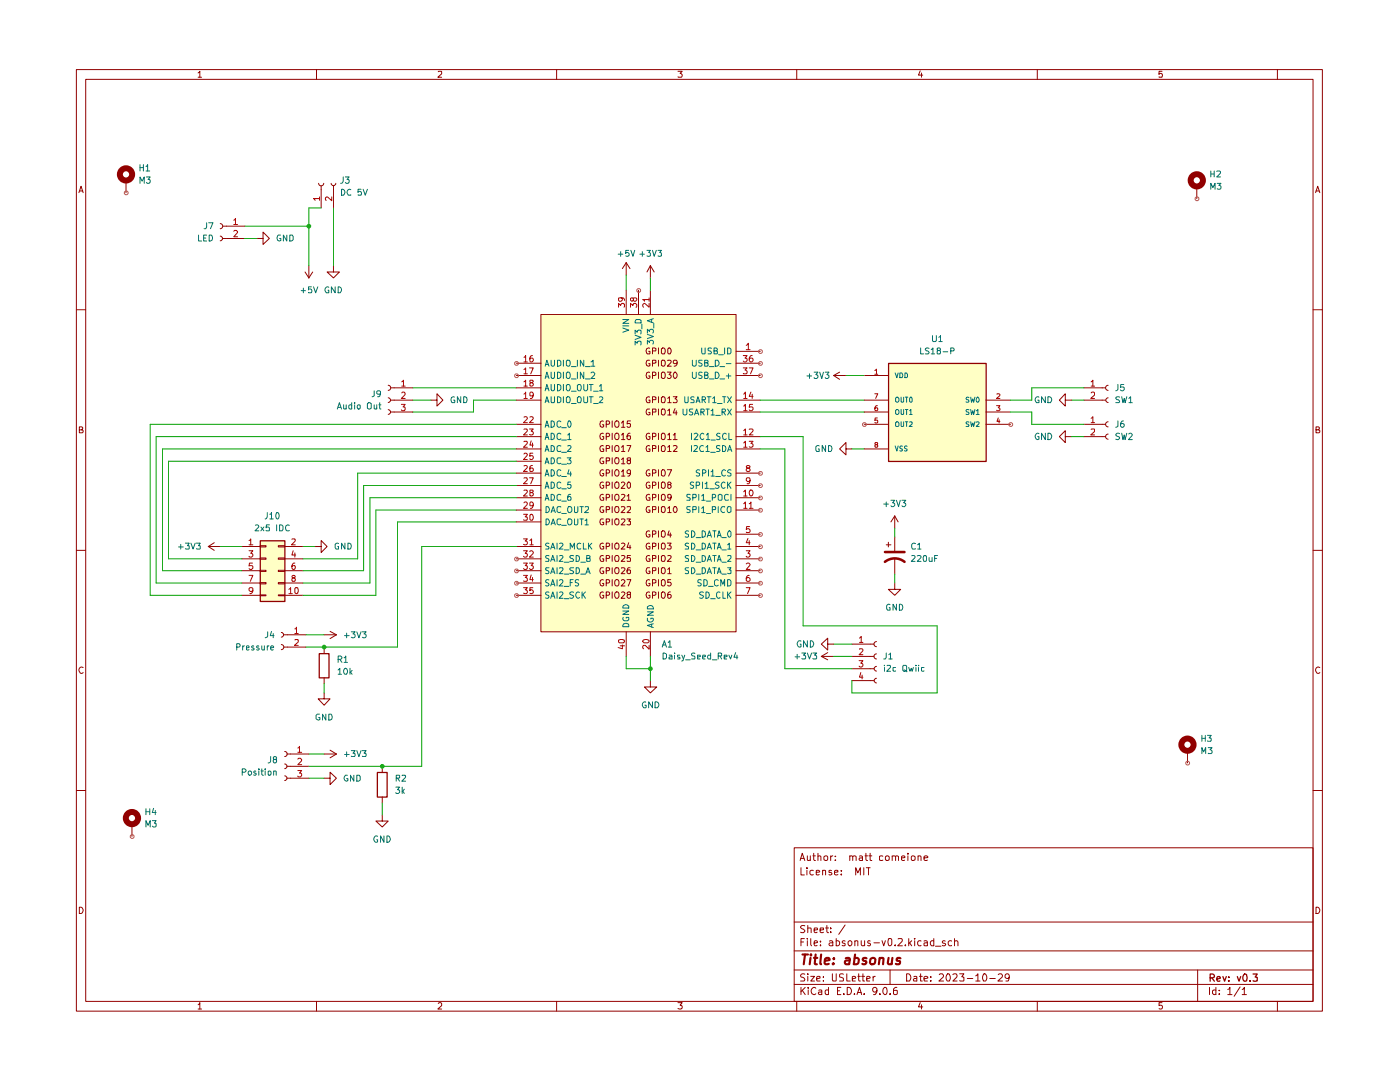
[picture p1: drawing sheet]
<svg xmlns="http://www.w3.org/2000/svg" width="279mm" height="216mm" viewBox="0 0 279 216" stroke-linecap="round" stroke-linejoin="round" font-family="sans-serif">
<g fill="none" stroke="#910000" stroke-width=".2">
<path d="M15.2 13.9h248.7v187.9h-248.7zM17.1 15.8h244.9v184h-244.9zM39.5 14.6l.4-.4v1.2M39.5 15.4h.7M63.2 13.9v1.9M87.5 14.3l.6-.1v.5l-.7 .7h.7M111.1 13.9v1.9M135.3 14.2h.8l-.4 .4 .4 .3v.4h-.8M159 13.9v1.9M183.6 14.1l-.3 .9h.9M183.9 14.6v.8M207 13.9v1.9"/>
<path d="M231.9 14.2h-.6v.5a.45 .45 0 0 1 .6 .1 .45 .45 0 0 1 0 .6l-.6-.1M254.9 13.9v1.9M15.8 38.4l.4-1.2 .4 1.2M15.9 38.1h.6M262.6 38.4l.4-1.2 .4 1.2M262.6 38.1h.6M15.2 61.8h1.9M262 61.8h1.9M15.8 85.8h.5l.2-.3-.2-.3h-.5v1.2h.6l.2-.5-.3-.1M262.6 85.8h.5l.2-.3-.2-.3h-.5v1.2h.6l.2-.5-.3-.1M15.2 109.8h1.9M262 109.8h1.9"/>
<path d="M16.6 133.2a.59 .59 0 0 0-.9 .5 .59 .59 0 0 0 .8 .6l.1-.1M263.4 133.2a.59 .59 0 0 0-.9 .5 .59 .59 0 0 0 .8 .6l.1-.1M15.2 157.7h1.9M262 157.7h1.9M158.5 169.2h103.5v30.6h-103.5zM159.7 171.7l.4-1.4 .5 1.4M159.8 171.3h.6M159.9 173.1v1.5h.6M161 173.1v.2M161 173.7v.9M161.1 170.8v.8h.6M161.7 170.8v.9"/>
<path d="M162.2 170.8h.5M162.3 173.7h-.4l-.3 .2v.4l.3 .3 .4-.1M162.4 170.3v1.2l.3 .2M162.9 174.1l.7-.1-.1-.3h-.6v.8h.6M163.2 170.9l.5-.1 .1 .1v.8M163.2 170.3v1.4M164.2 173.7h.6v.9M164.2 173.7v.9M164.5 170.9h.1a.36 .36 0 0 1 .6 .1v.5a.41 .41 0 0 1-.4 .2 .41 .41 0 0 1-.4-.2zM165.8 170.8v.9M165.9 173.7h-.5v.4l.5 .1 .1 .2-.2 .2-.4-.1M166.2 170.8l-.3 .1-.1 .1"/>
<path d="M166.5 174.1l.7-.1v-.3h-.4l-.3 .1 .1 .7h.6M166.7 171.6v.1M166.7 170.9h.1M167.9 174.4v.2M167.9 173.7v.1M169.6 170.9l.4-.1 .2 .1v.8M169.6 170.8v.9M170.2 170.9l.2-.1 .5 .1v.8M170.8 174.6v-1.5l.4 1.1 .5-1.1v1.5M171.5 170.9l.4-.1 .2 .1v.8M172.1 171.1l-.6 .1v.2l.1 .3 .5-.1M172.4 173.1v1.5"/>
<path d="M172.6 170.8h.5M172.8 170.3v1.2l.3 .2M172.9 173.1h.8M173.3 173.1v1.5M173.4 170.8h.6M173.7 170.3v1.3l.3 .1M176.2 170.9h-.7v.7h.7M176.8 170.9h.6v.7h-.6zM178.1 170.9l.4-.1 .2 .1v.8M178.1 170.8v.9M178.7 170.9l.2-.1 .4 .1v.8M179.9 171.2l.7-.1-.2-.3-.5 .1v.6l.3 .2 .3-.1"/>
<path d="M181.2 170.3v.1M181.2 170.8v.9M182 170.9h.5l.1 .6-.1 .1a.36 .36 0 0 1-.6-.1zM183.2 170.9l.4-.1 .2 .1v.8M183.2 170.8v.9M184.4 171.2l.8-.1-.1-.2-.4-.1-.3 .1v.6l.3 .2 .4-.1M15.8 181a.65 .65 0 0 1 .8 .7 .65 .65 0 0 1-.8 .6zM63.2 199.8v2M111.1 199.8v2M158.5 196.4h103.5M158.5 193.6h103.5M158.5 189.7h103.5"/>
<path d="M158.5 184h103.5M159 199.8v2M159.9 197v1.5M159.9 188h.5M160.1 197.6l.6 .9M160.5 187.3h-.6v1.4M160.6 194.4h-.7l-.1 .3 .1 .3a.49 .49 0 0 1 .6 .1 .49 .49 0 0 1 0 .6l-.7 .1M160.6 184.7a.6 .6 0 0 0-.8 .2l.1 .4a.74 .74 0 0 1 .7 .5l-.2 .3-.6-.1M160.7 197l-.8 .9M161.1 187.3v.1M161.1 187.7v1M161.2 194.3v.2"/>
<path d="M161.2 185.3l.6-.1 .1 .9M161.2 184.7v1.4M161.2 194.8v1M161.3 197v.2M161.3 197.5v1M161.8 194.8h.8l-.8 1h.8M161.8 187.3v1.2l.2 .2M162.5 188.2l.7-.2-.1-.2-.5-.1-.1 .3 .1 .6h.5M162.5 185.6l.7-.1-.1-.3h-.5l-.1 .1v.6l.1 .2 .5-.1M162.8 197.2a.68 .68 0 0 0-1 .5 .68 .68 0 0 0 .8 .8l.2-.2M163 195.3l.7-.1v-.3l-.5-.1-.2 .2 .1 .8h.6M163.4 197.6h.6v.9"/>
<path d="M163.7 185.6l.6-.1v-.3h-.6v.1v.6l.2 .2 .4-.1M163.7 188.6v.1M163.7 187.8v.2M164 197.9l-.6 .1-.1 .1v.2l.3 .2 .4-.1M164.3 195.7v.1M164.3 194.9v.1M164.8 185.2h.6M165 184.7v1.2l.4 .2M165.4 197.6l-.5-.1-.2 .3 .1 .6h.6M165.4 197v1.5M165.5 187.8h.6l.1 .9M165.8 185.9v.2"/>
<path d="M165.8 185.2v.1M166.1 194.3l.1 1.5 .7-.1v-1.4M166.2 188l-.5 .1-.3 .3 .3 .3 .5-.1M166.9 187.8a.45 .45 0 0 1 .7 .2v.4l-.2 .2h-.5M166.9 187.3v1.4M167.1 197.7h.5M167.8 197h-.7v1.5h.7M168.3 194.4l-.5-.1-.2 .2v.5l.7 .2v.5l-.7 .1M168.4 198.3v.2M168.7 187.8a.36 .36 0 0 0-.6 .2l.1 .1 .5 .2v.3h-.6M168.7 184.6l-1.3 1.8M169 194.3v1.5h.7"/>
<path d="M169.1 197a.73 .73 0 0 1 .8 .7 .73 .73 0 0 1-.8 .8zM169.5 187.7h.3l.2 .3v.4l-.2 .3h-.3l-.2-.3v-.4zM170.1 195.3l.7-.1-.1-.3h-.6v.9h.6M170.5 198.3v.2M170.6 187.9l.3-.2 .3 .1v.9M170.6 187.7v1M171 198.5l.5-1.5 .5 1.5M171.2 194.8h.5M171.2 198h.7M171.4 194.3v1.3l.1 .2h.2M171.9 187.7v.8a.37 .37 0 0 0 .3 .2 .37 .37 0 0 0 .4-.1M172 194.8h.6"/>
<path d="M172.2 194.3v1.5h.4M172.5 198.3v.2M172.6 187.7v1M173 195.3l.7-.1-.1-.3h-.6v.9h.6M173.7 187.8l-.4-.1-.2 .3 .2 .2 .4 .2v.2h-.6M174.2 194.8v1M174.4 188.1h1.1M174.7 194.8l-.5 .3M175 197.6l-.2 .4h-.4l-.2-.4v-.3l.2-.3h.4l.2 .3-.1 .8-.1 .3-.5 .1M175.6 198.3v.2M176 187.7l.4 1 .3-1M176.5 197a.78 .78 0 0 1 .6 .6 .78 .78 0 0 1-.2 .8l-.2 .1a.8 .8 0 0 1-.5-.7 .8 .8 0 0 1 .3-.8z"/>
<path d="M177.3 187.4l.5-.1 .2 .2v.9l-.4 .3a.99 .99 0 0 1-.3-1.3zM177.6 198.3v.2M177.6 193.6v2.8M178.6 188.6v.1M179 197l-.4 .1-.3 .3v.9l.3 .2 .5-.2-.1-.7h-.6l-.1 .3M179.2 187.4l.7-.1 .2 .3-.9 1.1h.9M180.7 188.6v.1M180.9 194.3a.81 .81 0 0 1 .9 .5 .81 .81 0 0 1-.3 1h-.6zM181.4 187.3v1.4M181.5 188.1l.5 .6M182 187.7l-.6 .6M182.4 194.9h.6v.9h-.6l-.1-.4 .7-.2"/>
<path d="M182.5 187.3v.1M182.5 187.7v1M183.5 194.8h.6M183.7 194.3v1.5h.4M183.8 187.8l-.4-.1-.3 .3v.4l.3 .3 .4-.1M184.4 195.3l.8-.1-.1-.3-.4-.1-.3 .2 .1 .8h.6M184.4 187.8h.6l.1 .9M185.1 188l-.7 .2v.4h.7M185.8 195.7v.1M185.8 194.9v.1M186.4 187.8l-.5-.1-.2 .3v.4l.2 .3 .5-.1M186.4 187.3v1.4"/>
<path d="M186.7 188.8h1.1M187.5 194.5l.1-.2h.4l.3 .4-.1 .3-.8 .8h.9M188.6 187.8a.36 .36 0 0 0-.6 .2l.7 .4-.2 .3-.5-.1M189.1 194.3h.2a1.1 1.1 0 0 1 .2 1.5h-.4l-.3-.6 .1-.5zM189.9 187.8l-.4-.1-.3 .3 .1 .6 .2 .1 .4-.1M190.2 194.5l.6-.2 .2 .4-.1 .3-.7 .8h.8M190.5 187.9l.1-.1a.36 .36 0 0 1 .6 .2v.7M190.5 187.3v1.4M191.5 194.3h.9l-.5 .6 .5 .1v.7h-.9M193 195.2h1.1M194.7 194.7l.5-.4v1.5M194.7 195.8h.9"/>
<path d="M196.3 194.4l.1-.1a.87 .87 0 0 1 .3 1.5h-.4l-.2-.6zM197.5 195.2h1.1M199.2 194.5l.6-.2 .3 .4-.1 .3-.9 .8h1M201.4 195l-.2 .2h-.3l-.3-.2 .1-.5 .5-.2a.94 .94 0 0 1 0 1.5h-.5M207 199.8v2M239 193.6v6.2M241.4 197v1.5M242.7 197.6l-.5-.1-.2 .3v.4l.2 .3 .5-.1M242.7 197v1.5M243.3 198.3v.2M243.3 197.6v.1M245 197.4l.4-.1 .1-.3v1.5"/>
<path d="M245 198.5h.9M247.5 196.9l-1.2 1.9M247.9 197.4l.3-.1 .1-.3v1.5M247.9 198.5h.9M254.9 199.8v2M262.6 181a.65 .65 0 0 1 .8 .7 .65 .65 0 0 1-.8 .6zM39.5 200.5l.4-.4v1.2M39.5 201.3h.7M87.5 200.2l.1-.1h.4l.1 .1v.5l-.7 .6h.7M135.3 200.1h.8l-.4 .5 .4 .1v.6h-.8M183.6 200.1l-.3 .8h.9M183.9 200.5v.8"/>
<path d="M231.9 200.1h-.6v.6h.6l.1 .4-.3 .2h-.4"/>
</g>
<path d="M241.5 195.1l.8-.1v-.5l-.3-.1h-.5v1.4M241.9 195.1l.5 .7M242.9 195.4l.6-.2-.1-.3h-.4l-.1 .1v.6l.1 .2 .5-.1M244.1 194.9l.3 .9 .3-.9M245.2 195.7v.1M245.2 194.9v.1M246.9 194.9l.4 .9 .3-.9M248.4 194.4h.1a1.01 1.01 0 0 1 .2 1.3l-.2 .1a.77 .77 0 0 1-.6-.7 .77 .77 0 0 1 .5-.7zM249.5 195.7v.1M250.1 194.4h.8l-.4 .5 .4 .1v.7h-.8" fill="none" stroke="#910000" stroke-width=".25"/>
<g fill="none" stroke="#910000" stroke-width=".42">
<path d="M160.1 190.5h1.1M160.7 190.5l-.3 1.9M161.8 191.1l-.2 1.3M161.8 190.5v.1M162.4 191.1h.7M162.8 190.5l-.2 1.8 .4 .1M163.9 190.5l-.2 1.7 .2 .2M164.6 191.7l1-.1-.1-.4a.6 .6 0 0 0-.9 .2v.9h.8M166.3 192.2l.1 .1h-.2l.1-.1-.1 .2M166.4 191.2v.2M168.8 191.2h.7v1.2M169.5 191.6l-.8 .1-.1 .2 .1 .4 .2 .1 .6-.1"/>
<path d="M170.6 191.2l.5-.1 .2 .2v.8l-.4 .3-.5-.1M170.6 190.5l-.2 1.9M172.9 191.2h-.6v.4a.6 .6 0 0 1 .6 .5l-.3 .3-.5-.1M173.8 191.3l.3-.2 .4 .1 .2 .3-.1 .6a.55 .55 0 0 1-.5 .3 .55 .55 0 0 1-.5-.3zM175.6 191.3l.2-.2 .5 .1-.1 1.2M175.6 191.1l-.2 1.3M177.3 191.1l-.1 1.1a.49 .49 0 0 0 .8 0M178.1 191.1l-.2 1.3M179.7 191.2l-.5-.1-.3 .3v.2l.7 .2-.1 .5h-.7"/>
</g>
<g fill="#ffffc5">
<path d="M51.9 107.9h4.9v12.1h-4.9z"/>
<path d="M177.3 72.5h19.5v19.5h-19.5z"/>
<path d="M108 62.7h38.9v63.4h-38.9z"/>
</g>
<g fill="none" stroke="#910000" stroke-width=".2">
<path d="M25.1 36v2.4M63.6 36.6a.51 .51 0 0 0 .5 .5 .51 .51 0 0 0 .5-.5M64.1 37.1v4.4M66.1 36.6a.47 .47 0 0 0 .5 .4 .47 .47 0 0 0 .4-.4M66.6 37.1v4.4M238.8 37.2v2.4M43.9 47.1a.47 .47 0 0 1 .5 .5 .47 .47 0 0 1-.5 .5M43.9 44.6a.51 .51 0 0 1 .6 .5 .51 .51 0 0 1-.6 .5M44.5 45.1h4.4M44.5 47.6h4.4M51.3 47.6h1.2v-1.3l1.3 1.3-1.3 1.2v-1.2M60.9 54.3l.7 1.2"/>
<path d="M61.6 53v2.5M62.4 54.3l-.8 1.2M66.6 53v1.3h1.1l-1.1 1.2-1.3-1.2h1.3M125 52.4l-.8 1.2M125 52.4l.7 1.2M125 52.4v2.5M125 57.9v4.8M127.4 57.9v4.8M129.8 53l-.7 1.3M129.8 53l.8 1.3M129.8 53v2.5M129.8 57.9v4.8"/>
<path d="M77.5 76.9a.51 .51 0 0 1 .5 .5 .51 .51 0 0 1-.5 .5M77.5 79.4a.47 .47 0 0 1 .4 .4 .47 .47 0 0 1-.4 .5M78 77.4h4.4M78 79.8h4.4M86 79.8h1.2v-1.2l1.2 1.2-1.2 1.2v-1.2M103 77.4h5M103 79.8h5M103 74.9h5M103 72.5h5M108 62.7h38.9v63.4h-38.9zM129.6 69.5l-.1-.1a.66 .66 0 0 0-.5 .5 .66 .66 0 0 0 .2 .7l.5-.1v-.4h-.2M129.6 71.9h-.4a.61 .61 0 0 0-.3 .8 .61 .61 0 0 0 .8 .3v-.4h-.2"/>
<path d="M129.6 74.3h-.1a.64 .64 0 0 0-.6 .6 .64 .64 0 0 0 .6 .6l.2-.1v-.4h-.2M129.6 79.3l-.1-.1a.66 .66 0 0 0-.5 .4 .66 .66 0 0 0 .2 .8l.5-.1v-.5h-.2M130.2 70h.6l.1-.5-.7-.1v1.2M130.2 72.5l.7-.1v-.4l-.7-.1v1.2M130.2 74.9l.7-.1v-.4l-.3-.1h-.4v1.2M130.2 79.8h.6l.1-.5-.7-.1v1.2M131.4 69.4v1.2M131.4 71.9v1.2M131.4 74.3v1.2M131.4 79.2v1.2M132 69.6l.5-.2a.86 .86 0 0 1 .1 1.2h-.4l-.2-.2zM132 72.1l.2-.2h.4a.86 .86 0 0 1-.1 1.2l-.5-.2z"/>
<path d="M132 74.4l.5-.1a.86 .86 0 0 1 0 1.2l-.5-.1zM132 79.3l.5-.1a.86 .86 0 0 1 .1 1.2h-.4l-.2-.2zM133.2 74.3h.7l-.4 .5h.4v.5l-.2 .2h-.3l-.2-.1M133.3 72l.5-.1 .1 .3-.7 .9h.7M133.3 79.5l.3-.3v1.2M133.4 69.5l.2-.1a.77 .77 0 0 1 .2 1.2h-.4l-.1-.2zM134.4 79.2h.7l-.4 .4 .4 .2v.4l-.1 .2-.6-.1M134.5 74.3h.2a.68 .68 0 0 1 .4 .6 .68 .68 0 0 1-.4 .6 .81 .81 0 0 1-.2-1.2zM135.1 72.4l-.1 .2h-.5l-.1-.2v-.3l.1-.2h.5l.1 .2v.5a.55 .55 0 0 1-.6 .5M146.9 79.8h4.8M146.9 74.9h4.8M146.9 72.5h4.8"/>
<path d="M146.9 70.1h4.8M166.4 74.9h2.4M166.4 74.9l1.2 .8M167.6 74.3l-1.2 .6M172.5 79.8h4.8M172.5 74.9h4.8M196.8 79.8h4.9M212.6 79.8v-1.2l-1.2 1.2 1.2 1.2v-1.2h1.3M216.3 77.4h4.3M216.3 79.8h4.3M221.2 76.9a.51 .51 0 0 0-.6 .5 .51 .51 0 0 0 .6 .5M221.2 79.4a.47 .47 0 0 0-.5 .4 .47 .47 0 0 0 .5 .5"/>
<path d="M77.5 81.7a.47 .47 0 0 1 .4 .5 .47 .47 0 0 1-.4 .5M78 82.2h4.4M103 84.7h5M103 89.6h5M103 87.1h5M103 92h5M103 94.4h5M103 96.9h5M103 99.3h5M120.4 84.1l-.1-.1a.64 .64 0 0 0-.6 .6 .64 .64 0 0 0 .5 .7l.3-.2v-.3h-.3M120.4 86.5l-.1-.1a.64 .64 0 0 0-.6 .6 .64 .64 0 0 0 .5 .7l.3-.2v-.4h-.3M120.4 89l-.1-.1a.66 .66 0 0 0-.6 .5 .66 .66 0 0 0 .3 .7l.5-.1v-.4h-.3"/>
<path d="M120.4 91.4h-.4a.61 .61 0 0 0-.3 .7 .61 .61 0 0 0 .8 .4v-.5h-.3M120.4 93.8a.54 .54 0 0 0-.6 .2 .54 .54 0 0 0 0 .7v.1l.4 .2 .3-.2v-.3h-.3M120.4 96.3l-.1-.1a.64 .64 0 0 0-.6 .6 .64 .64 0 0 0 .5 .7l.3-.2v-.4h-.3M120.4 98.7l-.1-.1a.66 .66 0 0 0-.6 .5 .66 .66 0 0 0 .3 .7l.5-.1v-.4h-.3M121 84.7l.6-.1v-.5l-.6-.1v1.3M121 87.1l.6-.1v-.5l-.6-.1v1.3M121 89.5h.6v-.5l-.6-.1v1.2M121 92h.6v-.6h-.6v1.1M121 94.4l.6-.1v-.5l-.6-.1v1.3M121 96.9l.6-.1v-.5l-.6-.1v1.3M121 99.3l.6-.1v-.5l-.6-.1v1.2M122.2 84v1.3"/>
<path d="M122.2 86.4v1.3M122.2 88.9v1.2M122.2 91.4v1.1M122.2 93.7v1.3M122.2 96.2v1.3M122.2 98.6v1.2M122.8 84.2l.5-.2a.86 .86 0 0 1 0 1.3 .46 .46 0 0 1-.6-.5zM122.8 86.6l.5-.2a.86 .86 0 0 1 0 1.3 .46 .46 0 0 1-.6-.4zM122.8 89.1l.5-.2a.86 .86 0 0 1 .1 1.2h-.5l-.2-.4zM122.8 96.4l.5-.2a.86 .86 0 0 1 0 1.3 .46 .46 0 0 1-.6-.5zM122.8 98.8l.5-.2a.86 .86 0 0 1 .1 1.2h-.5l-.2-.3zM122.9 91.4h.5v.1a.65 .65 0 0 1-.4 1l-.3-.4z"/>
<path d="M122.9 93.8l.4-.1a.86 .86 0 0 1 0 1.3 .46 .46 0 0 1-.6-.4zM124 84.4l.4-.4v1.3M124 86.8l.4-.4v1.3M124 89.2l.4-.3v1.2M124 91.7l.4-.3v1.1M124 94.2l.4-.5v1.3M124 96.4l.5-.2 .2 .3-.7 1h.7M124 98.7l.5-.1 .2 .4-.7 .8h.7M124 85.3h.7M124 87.7h.7M124 90.1h.7M124 92.5h.7"/>
<path d="M124 95h.7M125.1 88.9h.8l-.5 1.2M125.1 99l.4-.4v1.2M125.1 99.8h.7M125.3 96.3l.3-.1 .2 .2v.8l-.2 .3a.71 .71 0 0 1-.3-1.2zM125.4 91.9l-.3-.3 .2-.2h.4l.1 .4a.51 .51 0 0 0-.6 .7h.6v-.5l-.2-.1M125.7 86.4l-.4 .2-.2 .9 .3 .2 .4-.2-.1-.5h-.4l-.2 .1M125.8 84h-.6l-.1 .6h.7v.5l-.2 .2h-.3l-.2-.2M125.8 94.3l-.1 .2h-.4l-.2-.2v-.3l.3-.3 .4 .2v.8l-.2 .2-.3 .1M129.6 81.6h-.4a.61 .61 0 0 0-.3 .8 .61 .61 0 0 0 .8 .3v-.4h-.2M129.6 86.5l-.1-.1a.64 .64 0 0 0-.6 .6 .64 .64 0 0 0 .6 .7l.2-.2v-.4h-.2M129.6 89l-.1-.1a.66 .66 0 0 0-.5 .5 .66 .66 0 0 0 .2 .7l.5-.1v-.4h-.2"/>
<path d="M129.6 93.8a.54 .54 0 0 0-.6 .2 .54 .54 0 0 0 0 .7v.1l.5 .2 .2-.2v-.3h-.2M129.6 96.3l-.1-.1a.64 .64 0 0 0-.6 .6 .64 .64 0 0 0 .6 .7l.2-.2v-.4h-.2M129.6 98.7l-.1-.1a.66 .66 0 0 0-.5 .5 .66 .66 0 0 0 .2 .7l.5-.1v-.4h-.2M130.2 82.2h.6l.1-.5-.7-.1v1.2M130.2 87.1l.6-.1 .1-.4-.3-.2h-.4v1.3M130.2 89.5h.6l.1-.5-.7-.1v1.2M130.2 94.4l.7-.1v-.4l-.3-.2h-.4v1.3M130.2 96.9l.6-.1 .1-.4-.3-.2h-.4v1.3M130.2 99.3l.6-.1 .1-.5-.7-.1v1.2M131.4 81.6v1.2M131.4 86.4v1.3M131.4 88.9v1.2"/>
<path d="M131.4 93.7v1.3M131.4 96.2v1.3M131.4 98.6v1.2M132 81.8l.2-.2h.4a.86 .86 0 0 1-.1 1.2l-.5-.2zM132 86.6l.5-.2a.86 .86 0 0 1 0 1.3l-.5-.2zM132 89.1l.5-.2a.86 .86 0 0 1 .1 1.2h-.4l-.2-.2zM132 96.4l.5-.2a.86 .86 0 0 1 0 1.3l-.5-.2zM132 98.8l.5-.2a.86 .86 0 0 1 .1 1.2h-.4l-.2-.1zM132.3 93.7h.2a.86 .86 0 0 1 0 1.3l-.5-.2v-.8zM133.2 93.7h.8l-.6 1.3M133.3 82l.3-.4v1.2M133.3 86.8l.3-.4v1.3"/>
<path d="M133.3 89.2l.3-.3v1.2M133.3 87.7h.6M133.3 90.1h.6M133.3 80.4h.6M133.3 82.8h.6M133.4 96.7l-.1-.1v-.2l.4-.2 .2 .3-.6 .4v.4l.1 .2h.3l.2-.3v-.3l-.2-.2M133.9 99.1l-.2 .3-.4-.1v-.6l.4-.1 .2 .3-.1 .8-.4 .1M134.4 86.8h.1l.2-.4v1.3M134.4 89l.5-.1 .2 .3-.7 .9h.7M134.4 87.7h.7M134.7 81.5l-.3 .9h.7M135 82v.8"/>
<path d="M146.9 82.2h4.8M146.9 89.6h4.8M146.9 87.1h4.8M146.9 94.4h4.8M146.9 96.9h4.8M146.9 99.3h4.8M168.8 89.6v-1.3l-1.2 1.3 1.2 1.2v-1.2h1.2M172.5 82.2h4.8M172.5 84.7h4.8M172.5 89.6h4.8M196.8 82.2h4.9M196.8 84.7h4.9"/>
<path d="M212.6 87.1v-1.2l-1.2 1.2 1.2 1.2v-1.2h1.3M216.3 84.7h4.3M216.3 87.1h4.3M221.2 84.2a.51 .51 0 0 0-.6 .5 .51 .51 0 0 0 .6 .5M221.2 86.6a.51 .51 0 0 0-.6 .5 .51 .51 0 0 0 .6 .5M41.6 109.1l1.2 .7M41.6 109.1h2.3M42.8 108.3l-1.2 .8M48.3 109.1h3.6M48.3 111.5h3.6M48.3 113.9h3.6M48.3 116.3h3.6"/>
<path d="M48.3 118.8h3.6M51.9 108.9h1.2v.2h-1.2zM51.9 111.3h1.2v.3h-1.2zM51.9 113.8h1.2v.2h-1.2zM51.9 116.2h1.2v.3h-1.2zM51.9 118.7h1.2v.2h-1.2zM55.5 108.9h1.3v.2h-1.3zM55.5 111.3h1.3v.3h-1.3zM55.5 113.8h1.3v.2h-1.3zM55.5 116.2h1.3v.3h-1.3zM55.5 118.7h1.3v.2h-1.3zM56.8 109.1h3.7"/>
<path d="M56.8 111.5h3.7M56.8 113.9h3.7M56.8 116.3h3.7M56.8 118.8h3.7M62.8 109.1h1.3v-1.2l1.2 1.2-1.2 1.1v-1.1M103 109.1h5M103 111.5h5M103 113.9h5M103 116.3h5M103 118.8h5M103 101.8h5M103 104.1h5"/>
<path d="M120.4 101.1h-.4a.61 .61 0 0 0-.3 .8 .61 .61 0 0 0 .8 .3v-.4h-.3M120.4 103.5h-.4a.67 .67 0 0 0-.3 .7 .67 .67 0 0 0 .5 .5h.3v-.5h-.3M120.4 108.5l-.1-.1a.66 .66 0 0 0-.6 .4 .66 .66 0 0 0 .3 .8l.5-.1v-.4h-.3M120.4 110.9l-.1-.1a.66 .66 0 0 0-.6 .5 .66 .66 0 0 0 .3 .7l.5-.1v-.4h-.3M120.4 113.3h-.4a.61 .61 0 0 0-.3 .8 .61 .61 0 0 0 .8 .3v-.4h-.3M120.4 115.7h-.1a.64 .64 0 0 0-.6 .6 .64 .64 0 0 0 .5 .6l.3-.1v-.4h-.3M120.4 118.2l-.1-.1a.6 .6 0 0 0-.6 .7 .6 .6 0 0 0 .7 .5l.1-.5h-.3M121 101.7h.6v-.6h-.6v1.2M121 104.1h.6v-.6h-.6v1.2M121 109.1l.6-.1v-.5l-.6-.1v1.2M121 111.4h.6v-.5l-.6-.1v1.2M121 113.9l.6-.1v-.5h-.6v1.2"/>
<path d="M121 116.3l.6-.1v-.5h-.6v1.2M121 118.8l.6-.1v-.5l-.6-.1v1.3M122.2 101.1v1.2M122.2 103.5v1.2M122.2 108.4v1.2M122.2 110.8v1.2M122.2 113.3v1.2M122.2 115.7v1.2M122.2 118.1v1.3M122.8 108.5l.5-.1a.86 .86 0 0 1 .1 1.2h-.5l-.2-.4zM122.8 111l.5-.2a.86 .86 0 0 1 .1 1.2h-.5l-.2-.4zM122.8 115.8l.5-.1a.86 .86 0 0 1 0 1.2 .46 .46 0 0 1-.6-.4z"/>
<path d="M122.8 118.3l.5-.2a.86 .86 0 0 1 0 1.3h-.3a.79 .79 0 0 1-.2-1.1zM122.9 101.1h.5v.2a.65 .65 0 0 1-.4 1l-.3-.4zM124 101.2l.5-.1 .2 .3-.7 .9h.7M124 103.6l.5-.1 .2 .4-.7 .8h.7M124 108.5l.5-.1 .2 .3-.7 .9h.7M124 110.9l.5-.1 .2 .4-.7 .8h.7M124 113.4l.5-.1 .2 .3-.7 .9h.7M124 115.8l.5-.1 .2 .3-.7 .9h.7M124 118.2l.5-.1 .2 .4-.7 .9h.7M125.1 101.2h.7v.4l-.7 .7h.7M125.1 103.5h.7l-.3 .5 .3 .1v.6h-.7M125.1 115.7h.8l-.5 1.2"/>
<path d="M125.4 118.6l-.3-.1 .1-.3h.6v.3l-.4 .1-.3 .3v.2l.3 .3 .4-.2v-.4l-.2-.2M125.5 108.3l-.4 .9h.8M125.7 113.3l-.4 .1-.2 .8 .3 .3 .4-.1v-.6l-.4-.1-.3 .3M125.7 108.8v.8M125.8 110.8h-.6l-.1 .6 .2-.1h.3l.2 .1v.5h-.7M129.6 101.1h-.4a.61 .61 0 0 0-.3 .8 .61 .61 0 0 0 .8 .3v-.4h-.2M129.6 106l-.1-.1a.64 .64 0 0 0-.6 .6 .64 .64 0 0 0 .6 .7l.2-.2v-.3h-.2M129.6 108.5l-.1-.1a.66 .66 0 0 0-.5 .4 .66 .66 0 0 0 .2 .8l.5-.1v-.4h-.2M129.6 110.9l-.1-.1a.66 .66 0 0 0-.5 .5 .66 .66 0 0 0 .2 .7l.5-.1v-.4h-.2M129.6 113.3h-.4a.61 .61 0 0 0-.3 .8 .61 .61 0 0 0 .8 .3v-.4h-.2M129.6 115.7h-.1a.64 .64 0 0 0-.6 .6 .64 .64 0 0 0 .6 .6l.2-.1v-.4h-.2M129.6 118.2l-.1-.1a.6 .6 0 0 0-.6 .7 .6 .6 0 0 0 .7 .5l.1-.5h-.2"/>
<path d="M130.2 101.7h.6l.1-.5-.7-.1v1.2M130.2 106.6l.6-.1 .1-.4-.3-.2h-.4v1.3M130.2 109.1l.6-.1 .1-.5-.7-.1v1.2M130.2 111.4h.6l.1-.5-.7-.1v1.2M130.2 113.9l.7-.1v-.4l-.7-.1v1.2M130.2 116.3l.7-.1v-.4l-.3-.1h-.4v1.2M130.2 118.8l.6-.1 .1-.5-.7-.1v1.3M131.4 101.1v1.2M131.4 105.9v1.3M131.4 108.4v1.2M131.4 110.8v1.2M131.4 113.3v1.2"/>
<path d="M131.4 115.7v1.2M131.4 118.1v1.3M132 101.3l.2-.2h.4l.1 .2a.65 .65 0 0 1-.4 1l-.3-.2zM132 106.1l.5-.2a.86 .86 0 0 1 0 1.3l-.5-.2zM132 108.5l.5-.1a.86 .86 0 0 1 .1 1.2h-.4l-.2-.2zM132 111l.5-.2a.86 .86 0 0 1 .1 1.2h-.4l-.2-.2zM132 115.8l.5-.1a.86 .86 0 0 1 0 1.2l-.5-.1zM132 118.3l.5-.2a.86 .86 0 0 1 0 1.3h-.2l-.3-.3zM132.2 113.3h.4a.86 .86 0 0 1-.1 1.2l-.5-.2v-.8zM133.2 108.4h.7l-.4 .5 .4 .2v.3l-.1 .2-.6-.1M133.3 101.4l.3-.3v1.2M133.3 110.9l.4-.1 .2 .4-.7 .8h.7"/>
<path d="M133.3 113.6l.3-.3v1.2M133.3 102.3h.6M133.3 114.5h.6M133.5 105.9l-.2 .9h.7M133.8 118.1l-.4 .1-.1 .3v.7l.4 .2 .2-.3v-.3l-.1-.2h-.4l-.1 .2M133.8 106.3v.9M133.9 115.7h-.6v.5h.6v.5l-.2 .2-.4-.1M134.5 101.1h.2a.62 .62 0 0 1 .5 .6 .62 .62 0 0 1-.5 .6 .77 .77 0 0 1-.2-1.2zM146.9 109.1h4.8M146.9 111.5h4.8M146.9 113.9h4.8M146.9 116.3h4.8"/>
<path d="M146.9 118.8h4.8M146.9 101.8h4.8M146.9 106.6h4.8M176.9 108.7h.9M177.3 108.2v.9M178.6 116.3v1.3h1.1l-1.1 1.2-1.3-1.2h1.3M178.6 103l-.8 1.1M178.6 103l.6 1.1M178.6 103v2.4M178.6 107.2v2.7M178.6 111.3v3.3M56.1 126.2a.47 .47 0 0 1 .5 .5 .47 .47 0 0 1-.5 .4"/>
<path d="M56.1 128.6a.51 .51 0 0 1 .5 .5 .51 .51 0 0 1-.5 .5M56.6 126.7h4.4M56.6 129.1h4.4M64.7 138.3v1.1h1.2l-1.2 1.3-1.2-1.3h1.2M64.7 126.7h2.4M64.7 129.1v1.3M64.7 135.2v1.2M65.9 126l1.2 .7M67.1 126.7l-1.2 .7M125 126.1v4.9M129.8 135.8v1.3h1.3l-1.3 1.2-1.2-1.2h1.2M129.8 126.1v4.9"/>
<path d="M163.9 131h2.5M163.9 131l1.3 .7M165.2 128.5v-1.2l-1.3 1.2 1.3 1.2v-1.2h1.2M165.2 130.2l-1.3 .8M170 128.5h4.4M170 131h4.4M170 133.4h4.4M170 135.8h4.4M174.9 128a.51 .51 0 0 0-.5 .5 .51 .51 0 0 0 .5 .5M174.9 130.5a.51 .51 0 0 0-.5 .5 .51 .51 0 0 0 .5 .5M174.9 133a.47 .47 0 0 0-.4 .4 .47 .47 0 0 0 .4 .5M174.9 135.3a.47 .47 0 0 0-.4 .5 .47 .47 0 0 0 .4 .5"/>
<path d="M56.8 149.9a.51 .51 0 0 1 .5 .6 .51 .51 0 0 1-.5 .5M56.8 152.4a.47 .47 0 0 1 .5 .5 .47 .47 0 0 1-.5 .5M56.8 154.8a.47 .47 0 0 1 .5 .5 .47 .47 0 0 1-.5 .4M57.2 150.5h4.4M57.2 152.9h4.4M57.2 155.3h4.4M64.7 155.3h1.2v-1.2l1.2 1.2-1.2 1.3v-1.3M64.7 150.5h2.4M65.9 149.7l1.2 .8M67.1 150.5l-1.2 .7M76.3 152.9v1.2M76.3 159v1.2"/>
<path d="M237 149.9v2.3M26.3 164.4v2.5M76.3 162.6v1.2h1.2l-1.2 1.2-1.3-1.2h1.3"/>
<circle cx="123.1" cy="104.1" r=".57"/>
<circle cx="123.1" cy="113.8" r=".57"/>
</g>
<path d="M177.3 72.5h19.5v19.6h-19.5zM51.9 107.9h5v12.1h-5zM63.7 130.4h2v4.9h-2zM75.3 154.1h2v4.9h-2z" fill="none" stroke="#910000" stroke-width=".25"/>
<g fill="none" stroke="#b50000" stroke-width=".2">
<path d="M63.8 39.6h-1.2l.3 .4M63.8 39.3v.7M66.2 39.3v.7l-.9-.7-.4 .2 .2 .5M46.7 43.9l.3-.3v1.2M46.7 46.1l.1-.1h.4l.2 .2-.7 1h.7M46.7 44.8h.7M124 59.4l.2 .2v.3l-.2 .2h-.4l-.2-.2 .1-.5h.9l.2 .5M126.4 59.6l.1-.2h.4l.2 .2v.3l-.3 .2-.4-.2v-.3l-.2-.2-.4 .2v.3l.3 .2 .3-.2M129.5 59.8h-1.2l.3 .1v.2M129.5 59.4v.7M80.2 76.2l.3-.3v1.1M80.2 78.4l.4-.2 .2 .1 .1 .4-.8 .8h.8"/>
<path d="M80.2 77h.7M104.6 71.3l.3-.3v1.2M104.6 73.7l.3-.3v1.2M104.6 76.2l.3-.3v1.1M104.6 78.7l.3-.5v1.3M104.6 77h.6M104.6 72.2h.6M104.6 74.6h.6M104.6 79.5h.6M105.7 73.4h.7l-.5 1.2M105.9 76.4l-.1-.5h.5l.1 .2-.2 .3-.4 .1v.5h.1h.3l.2-.2-.1-.3-.1-.1M106.3 71h-.4l-.1 .3v.8l.4 .1 .2-.2v-.4l-.1-.1h-.5v.1"/>
<path d="M106.4 78.8l-.1 .2h-.5v-.6l.4-.2 .2 .3-.1 .8-.5 .2M123.4 61.3v-.8l.5 .5 .2-.5 .4 .1v.7M125.8 61.3v-.8l.5 .5 .1-.4 .4-.1 .3 .3v.3l-.2 .2M129.5 60.5v.8l-.9-.8-.3 .3 .1 .5M148.3 71h.8l-.4 .5 .4 .1v.4l-.3 .2h-.3l-.2-.1M148.3 73.4h.8l-.4 .4 .4 .3v.3l-.2 .2-.6-.1M148.4 78.7l.4-.5v1.3M148.4 79.5h.7M148.9 68.9l.5-.4v1.3M148.9 69.8h.8M149.5 73.4h.8l-.5 1.2M149.9 78.2l-.4 .9h.8"/>
<path d="M150.1 71l-.4 .1-.2 .9 .3 .2h.2l.3-.2v-.4l-.2-.1h-.4l-.2 .1M150.1 78.7v.8M174.6 73.9l.3-.2v1M174.6 78.6h.6l-.4 .9M174.6 74.7h.6M199 78.7l.4-.1 .2 .2-.7 .7h.7M217.8 76.2l.3-.3v1.1M217.8 78.4l.1-.2h.4l.1 .2v.4l-.7 .7h.7M217.8 77h.6M80.1 80.7h.8l-.5 .5h.4l.1 .2-.1 .5-.5 .1-.2-.2M104.6 83.2l.4-.1 .2 .4-.7 .8h.7M104.6 85.7l.6-.1v.3l-.7 .9h.7"/>
<path d="M104.6 88.1h.6v.3l-.7 .8h.7M104.6 90.6l.4-.2 .2 .4-.7 .9h.7M104.6 93l.4-.1 .2 .3-.7 .9h.7M104.6 95.4l.6-.1v.4l-.7 .8h.7M104.6 97.9l.6-.1v.3l-.7 .9h.7M105.7 85.6h.7l-.4 .4 .4 .3-.1 .4h-.6M105.7 95.3h.7l-.5 1.2M105.8 83.2l.4-.1 .2 .4-.7 .8h.7M105.9 98.3l-.1-.4 .5-.1 .1 .2-.2 .3-.4 .1v.5l.1 .1h.3l.2-.3v-.2l-.2-.2M106 88l-.2 .8h.6M106.3 92.9l-.5 .2v.9l.5 .1 .1-.2v-.3l-.1-.2h-.5v.2M106.3 88.4v.8"/>
<path d="M106.3 90.4h-.5v.6l.5-.1 .1 .5-.2 .3-.4-.2M148.4 81l.4-.3v1.3M148.4 85.9l.4-.3v1.2M148.4 88.4l.4-.3v1.1M148.4 98.1l.4-.3v1.2M148.4 82h.7M148.4 86.8h.7M148.4 89.2h.7M148.4 99h.7M149.2 93.4l-.3-.3 .1-.1h.6v.3l-.4 .1-.3 .2 .2 .5h.4l.2-.2v-.3l-.3-.2M149.5 85.7l.6-.1 .2 .2-.1 .3-.7 .7h.8M149.5 88.1h.8l-.4 .4 .3 .1v.6h-.7"/>
<path d="M149.7 95.8l-.3 .3h-.2l-.3-.3 .1-.4 .5-.1 .2 .3-.2 .8-.4 .1M149.7 97.8a.61 .61 0 0 1 .6 .5 .61 .61 0 0 1-.4 .7l-.4-.5zM150.2 80.7h-.6l-.1 .6 .6-.1 .2 .2v.3l-.3 .3h-.3l-.2-.2M174.8 88.7l-.2-.2 .1-.2h.4v.3l-.4 .1-.1 .2 .1 .3h.4l.1-.3-.2-.2M175.1 80.9l-.3 .1-.2 .8 .2 .2 .4-.2-.1-.4h-.4l-.1 .1M175.1 83.4h-.4l-.1 .5 .5-.1 .1 .4-.2 .2-.4-.1M198.9 80.9h.7l-.4 .5 .4 .1v.3l-.3 .2-.4-.1M199.2 83.4l-.2 .7h.6M199.4 83.7v.7M217.8 83.5l.3-.4v1.2M217.8 85.7l.6-.1v.5l-.7 .7h.7M217.8 84.3h.6"/>
<path d="M49.7 107.9l.3-.4v1.2M49.7 109.9h.8l-.5 .5 .4 .1 .1 .4-.3 .3h-.3l-.2-.2M49.7 114.8h.8l-.5 1.2M49.7 108.7h.8M50.4 112.4h-.6l-.1 .5h.6l.2 .1v.4l-.3 .2h-.3l-.2-.1M50.5 117.8l-.3 .2h-.2l-.3-.2v-.4l.2-.1h.4l.2 .1v.5a.55 .55 0 0 1-.6 .6M57.7 117.6l.3-.3v1.2M57.7 118.5h.6M58.3 107.6l.5-.1 .1 .4-.7 .8h.7M58.5 109.9l-.2 .8h.7M58.5 115.3l-.2-.2a.35 .35 0 0 1 .3-.3 .35 .35 0 0 1 .3 .3l-.1 .1-.5 .2v.6h.5l.1-.4-.2-.3M58.8 112.4h-.2a.93 .93 0 0 0-.3 1.1h.5l.1-.5-.1-.1h-.5v.1"/>
<path d="M58.8 117.4l.2-.1h.4a.86 .86 0 0 1-.1 1.2l-.4-.1-.1-.2zM58.8 110.3v.9M104.5 102.6h.7l-.4 .5h.4v.7l-.7-.1M104.5 107.5h.7l-.4 .5h.4v.2v.4h-.7M104.5 109.9h.7l-.4 .5 .4 .1v.2v.4l-.5 .1-.2-.2M104.5 112.4h.7l-.4 .5h.4v.1v.5l-.5 .1-.2-.1M104.5 114.8h.7l-.4 .4 .4 .1v.2v.5l-.7-.1M104.5 117.3h.7l-.4 .4 .4 .1v.6h-.7M104.6 100.3l.4-.1 .2 .3-.7 .9h.7M105.7 112.4h.7l-.4 .5 .4 .1v.4l-.2 .2h-.4l-.1-.1M105.8 107.9l.3-.4v1.2M105.8 110.1l.4-.2 .2 .4-.7 .9h.7"/>
<path d="M105.8 108.7h.6M105.8 102.7l.2-.1a.75 .75 0 0 1 .3 1.2h-.4l-.1-.2zM106 114.7l-.2 1h.6M106.3 115.2v.8M106.3 117.3h-.5v.6l.4-.2 .2 .2-.1 .5h-.5M106.4 100.8l-.1 .1h-.5v-.6l.4-.1 .2 .2-.1 .9-.5 .1M148.4 100.5l.4-.3v1.2M148.4 101.4h.7M148.9 109.9h.8l-.4 .5 .3 .1 .1 .4-.3 .3h-.3l-.2-.2M148.9 112.5l.5-.1 .3 .2-.8 1h.8M148.9 117.3h.8l-.5 1.2M149.3 107.4l-.4 .9h.8"/>
<path d="M149.5 100.5h.2l.2-.3v1.2M149.5 114.8a.55 .55 0 0 0-.6 .5v.5l.2 .2h.4l.2-.2v-.3l-.3-.3h-.2l-.3 .3M149.5 101.4h.8M149.5 107.9v.8M149.6 105.1h-.6l-.1 .6 .5-.2 .3 .3v.3l-.2 .2-.6-.1M58.8 125.5h.2l.2-.4v1.3M58.8 127.7h.7v.4l-.7 .7h.7M58.8 126.4h.7M123.4 127.8a.86 .86 0 0 1 1.2 0l-.1 .4-.1 .1h-.8l-.2-.2zM123.8 128.9h.8M124.2 128.7v.8l-.8-.3M128.3 127.8a.75 .75 0 0 1 1.2 .2l-.2 .3h-.8z"/>
<path d="M129.5 128.8v.7l-.7-.7h-.4l-.1 .1v.4l.1 .2M171.5 131.8h.7l-.4 .5 .3 .1 .1 .4-.2 .3h-.4l-.1-.2M171.5 127.3l.4-.3v1.2M171.5 129.5h.5l.2 .3-.7 .8h.7M171.5 128.2h.7M171.8 134.2l-.3 .9h.7M172 134.7v.8M59.4 149.3l.4-.4v1.2M59.4 151.5l.2-.2h.3l.3 .3-.1 .3-.7 .7h.8M59.4 153.8h.8l-.4 .5 .4 .1v.4l-.3 .2h-.3l-.2-.1M59.4 150.1h.8"/>
</g>
<g fill="none" stroke="#910000" stroke-width="1.2">
<circle cx="25.1" cy="34.8" r="1.23"/>
<circle cx="238.8" cy="36" r="1.23"/>
<circle cx="237" cy="148.6" r="1.23"/>
<circle cx="26.3" cy="163.2" r="1.23"/>
</g>
<path d="M176.6 112.1a3.1 3.1 0 0 1 3.9 0M176.6 110.2h3.9" fill="none" stroke="#910000" stroke-width=".51"/>
<g fill="none" stroke="#006f70" stroke-width=".2">
<path d="M108.8 73.1l.3-1.2 .5 1.2M108.8 75.5l.3-1.2 .5 1.2M108.8 78l.3-1.3 .5 1.3M108.9 72.7h.6M108.9 75.2h.6M108.9 77.6h.6M110 71.9v.9a.35 .35 0 0 0 .3 .3 .35 .35 0 0 0 .4-.3v-.9M110 74.3v1l.2 .2 .4-.1 .1-.1v-1M110 76.7v1l.2 .3 .4-.1 .1-.2v-1M110 79.2l.1 1.2h.5l.1-.2v-1M111.3 71.9h.4l.2 .2v.7l-.4 .3h-.2zM111.3 74.3l.5 .1 .1 .2v.6l-.4 .3h-.2z"/>
<path d="M111.3 76.7l.5 .2 .1 .1v.6l-.4 .4h-.2zM111.3 79.2l.6 .2v.7l-.2 .3h-.4zM112.4 71.9v1.2M112.4 74.3v1.2M112.4 76.7v1.3M112.4 79.2v1.2M113 72.1l.2-.2h.4a.86 .86 0 0 1-.1 1.2l-.5-.2zM113 74.4l.5-.1a.86 .86 0 0 1 0 1.2l-.5-.1zM113 76.9l.5-.2a.86 .86 0 0 1 0 1.3h-.2l-.3-.3zM113 79.3l.5-.1a.86 .86 0 0 1 .1 1.2h-.4l-.2-.2zM114 73.2h1M114 75.6h1"/>
<path d="M114 78.1h1M115.2 76.9l.5-.2a.86 .86 0 0 1 0 1.3h-.2l-.3-.3zM115.2 79.3l.5-.1a.86 .86 0 0 1 .1 1.2h-.4l-.2-.2zM115.2 71.9v1.2M115.2 74.3v1.2M116.5 71.9v1.2l-.7-1.2v1.2M116.5 74.3v1.2l-.7-1.2v1.2M116.5 76.7v1l.3 .3h.2l.3-.3v-1M116.5 79.2v1l.2 .2h.4l.2-.2v-1M116.8 73.2h1M116.8 75.6h1M117.6 76.7h.8"/>
<path d="M117.6 79.2h.8M117.9 72.2l.5-.3v1.2M117.9 74.4l.2-.1h.4l.2 .2-.1 .3-.7 .7h.8M117.9 73.1h.8M117.9 76.7v1.3M117.9 79.2v1.2M118.5 78.1h.9M119.6 77l.4-.3v1.3M119.6 79.3l.5-.1 .2 .3-.7 .9h.7M119.6 78h.7M124.3 65.4l1.2 .5-1.2 .4M124.3 63.8h1.2l-1.2 .7h1.2"/>
<path d="M124.3 65h1.2M126.7 68.8v-.7l.5 .4 .1-.3 .1-.1 .5 .1-.1 .6M126.7 66.9l1.2 .4-1.2 .4M126.7 66.6v-.7l.5 .4 .1-.3 .1-.1 .5 .1-.1 .6M126.8 63.9l.2-.1h.7l.2 .1v.5h-1.2zM128.1 64.7v.9M129.2 68.7v-.8l.4 .4 .1-.3h.6v.7M129.2 66.7l1.2 .4-1.2 .5M129.2 66.5v-.8l.4 .4 .1-.3h.6v.7M130.1 63.8v.5M130.4 63.6l-1.2 .4 1.2 .4M130.5 64.5v.9"/>
<path d="M136.7 79.2v1.2h.5l.1-.2v-1M138.2 71.9v.9l.2 .3 .5-.1v-.2v-.9M138.2 74.3v1l.2 .2h.3l.2-.2v-1M138.5 79.3l-.4-.1-.3 .2 .3 .4 .4 .1v.4l-.7 .1M140 69.4v1l.2 .2 .5-.1v-1.1M140.1 71.9l-.7 .1v.3l.7 .4-.2 .4-.5-.1M140.1 74.3h-.5l-.2 .1v.4l.7 .4-.2 .3-.5-.1M140.1 79.8h.6v-.5l-.6-.1v1.2M140.4 79.8l.4 .6M140.6 72.4h.5l.2-.3-.2-.2h-.5v1.2h.5l.2-.1v-.4l-.2-.2M140.6 74.8h.5l.2-.3-.2-.2h-.5v1.2h.5l.2-.1v-.4l-.2-.2M141.1 79.2h.8"/>
<path d="M141.5 79.2v1.2M141.6 73.2h.9M141.6 75.6h.9M142 69.5h-.7v.4l.7 .4-.2 .3h-.5M142.2 79.5l.4-.3v1.2M142.5 70h.4l.3-.2-.1-.3-.6-.1v1.2h.6l.1-.5-.3-.1M142.8 71.9h.5a.66 .66 0 0 1 .2 .8 .66 .66 0 0 1-.7 .4zM142.8 74.3a.65 .65 0 0 1 .7 .6 .65 .65 0 0 1-.7 .6zM143.4 70.8h1M143.7 73.2h.9M143.7 75.6h.9M144.2 79.2h.7"/>
<path d="M144.5 79.2v1.2M144.6 69.4v1.2M145 72.6h.9M145 75h.9M145.2 69.4h.3l.4 .3v.7l-.2 .2h-.5zM145.2 79.2l.8 1.2M145.4 74.6v.9M146 79.2l-.8 1.2M178.6 74.4l.4 1 .2-1M178.7 79.4l.5-.1a.6 .6 0 0 1 0 1l-.5-.2zM179.6 74.4h.4l.1 .2 .1 .3-.2 .5h-.4zM179.8 79.3v.9l.2 .1 .3-.1v-.9"/>
<path d="M180.6 74.4h.3l.2 .3v.5l-.2 .2h-.3zM180.7 79.3h.5M180.9 79.3v1M181.6 79.3h.3l.1 .2v.6l-.1 .2-.4-.2zM193.4 79.3h-.4l-.2 .2 .2 .3h.2l.2 .3-.2 .2-.4-.1M193.7 79.3l.2 1 .2-.7 .2 .7 .3-1M195.1 79.3a.54 .54 0 0 1 .3 .5 .54 .54 0 0 1-.3 .5 .6 .6 0 0 1 0-1zM108.8 80.4l.3-1.2 .5 1.2M108.8 85.3l.3-1.3 .5 1.3M108.8 87.7l.3-1.3 .5 1.3M108.8 90.1l.3-1.2 .5 1.2M108.8 92.5l.3-1.1 .5 1.1"/>
<path d="M108.8 95l.3-1.3 .5 1.3M108.8 97.5l.3-1.3 .5 1.3M108.8 99.8l.3-1.2 .5 1.2M108.9 80h.6M108.9 84.9h.6M108.9 87.3h.6M108.9 89.7h.6M108.9 92.2h.6M108.9 94.7h.6M108.9 97.1h.6M108.9 99.5h.6M110 84a.64 .64 0 0 1 .7 .6 .64 .64 0 0 1-.7 .7z"/>
<path d="M110 86.4a.64 .64 0 0 1 .7 .7 .64 .64 0 0 1-.7 .6zM110 88.9a.66 .66 0 0 1 .6 .4 .66 .66 0 0 1-.2 .8h-.4zM110 91.4h.4a.66 .66 0 0 1 .2 .7 .66 .66 0 0 1-.6 .4zM110 93.7a.64 .64 0 0 1 .7 .7 .64 .64 0 0 1-.7 .6zM110 96.2a.64 .64 0 0 1 .7 .6 .64 .64 0 0 1-.7 .7zM110 98.6a.66 .66 0 0 1 .6 .5 .66 .66 0 0 1-.2 .7h-.4zM111.9 84.2l-.4-.2-.3 .3 .1 .8 .2 .2 .4-.2M111.9 86.6l-.4-.2-.3 .4 .1 .7 .2 .2 .4-.2M111.9 89h-.1a.45 .45 0 0 0-.6 .2v.6l.1 .3 .6-.1M111.9 91.4h-.6l-.1 .2v.7a.52 .52 0 0 0 .7 .2M111.9 93.9l-.1-.1a.42 .42 0 0 0-.6 .3l.1 .7 .2 .2 .4-.2M111.9 96.4l-.4-.2-.3 .3 .1 .8 .2 .2 .4-.2"/>
<path d="M111.9 98.7h-.1a.45 .45 0 0 0-.6 .2v.7l.1 .2 .6-.1M112.1 85.3h.9M112.1 87.8h.9M112.1 90.3h.9M112.1 92.6h.9M112.1 95.1h.9M112.1 97.5h.9M112.1 100h.9M113.2 91.4h.8l-.5 .4 .4 .1v.6h-.7M113.3 86.8l.3-.4v1.3M113.3 89l.4-.1 .3 .3-.8 .9h.8M113.3 87.7h.7"/>
<path d="M113.5 84a.68 .68 0 0 1 .5 .6 .68 .68 0 0 1-.5 .7l-.2-.5 .1-.6zM113.5 93.7l-.2 .9h.7M113.9 96.2h-.5l-.1 .6 .6-.1v.7l-.4 .1-.2-.2M113.9 98.6l-.4 .1-.2 .4 .1 .7h.5v-.7h-.4l-.2 .2M113.9 94.2v.8M114 80.5h1M118.5 80.5h.9M136.3 81.6v1l.3 .2 .4-.1 .1-.1v-1M137.8 98.7h-.7v.4l.7 .4-.1 .3h-.6M138 86.4v1.3M138 88.9v1.2M138.3 81.6h-.6a.47 .47 0 0 0 0 .5 .47 .47 0 0 0 .5 .2v.4h-.6"/>
<path d="M138.3 99.3h.5l.1-.2v-.4l-.6-.1v1.2M138.4 96.3h-.6v.4l.5 .2 .1 .3-.2 .3-.4-.1M138.5 86.6l.5-.2 .3 .3-.8 1h.8M138.5 89l.4-.1 .3 .3-.8 .9h.8M138.6 82.8l.4-1.2 .4 1.2M138.8 82.5h.5M138.9 80.4l.4-1.2 .4 1.2M138.9 96.9h.5l.2-.2v-.3l-.2-.2h-.5v1.3M139 80h.6M139.4 98.6v1.2M139.6 93.8l-.4-.1-.3 .3 .2 .3 .5 .2v.3l-.2 .2-.5-.1M139.9 82.2h.5l.1-.4-.1-.2h-.5v1.2"/>
<path d="M140 99l.4-.4v1.2M140 99.8h.7M140.1 82.2l.4 .6M140.2 94.4l.6-.1 .1-.3-.3-.3h-.4v1.3M140.2 96.2v1.3M140.4 89a.61 .61 0 0 0-.8 .3 .61 .61 0 0 0 .3 .8l.5-.1M140.5 86.6l-.3-.2a.65 .65 0 0 0-.5 .7 .65 .65 0 0 0 .5 .6l.3-.2M140.7 96.5l.4-.3v1.3M140.7 97.5h.7M140.9 89.2l.3-.3v1.2M140.9 81.6h.7M140.9 90.1h.7"/>
<path d="M141 86.8l.3-.4v1.3M141 87.7h.6M141 100h.8M141.2 81.6v1.2M141.4 93.7v1.3M141.6 97.5h1M141.8 90.3h1M141.9 82l.3-.4v1.2M141.9 94.2l.3-.5v1.3M141.9 87.8h.9M141.9 82.8h.7M141.9 95h.7"/>
<path d="M142.2 99.3l.6-.1v-.5l-.6-.1v1.2M142.2 80.4h.7M142.8 95.1h1M142.8 82.9h1M143.2 80.5h.9M143.3 98.8l.3-.2 .5 .2v.9l-.2 .1h-.4l-.2-.1zM143.5 96.3l-.5-.1-.2 .2v.3l.5 .2 .2 .2-.2 .4-.5-.1M143.7 86.5l-.4-.1-.3 .3 .1 .3 .6 .2v.3l-.2 .2-.5-.1M143.7 89h-.7v.3l.7 .4-.2 .4h-.5M144.1 82.2h.5l.2-.4-.2-.2h-.5v1.2M144.2 88.9a.66 .66 0 0 1 .6 .4 .66 .66 0 0 1-.2 .8h-.4zM144.4 82.2l.4 .6"/>
<path d="M144.7 96.4l-.3-.2a.65 .65 0 0 0-.5 .6 .65 .65 0 0 0 .5 .7l.3-.2M144.8 93.9l-.1-.1a.54 .54 0 0 0-.6 .2 .54 .54 0 0 0 0 .7v.1l.3 .2 .4-.2M145 86.6l-.3-.2a.65 .65 0 0 0-.5 .7 .65 .65 0 0 0 .5 .6l.3-.2M145.2 90.1l.4-1.2 .5 1.2M145.2 81.6l.8 1.2M145.2 96.2v1.3M145.4 98.7h-.1a.45 .45 0 0 0-.7 .2v.7l.2 .2 .6-.1M145.4 89.7h.5M145.4 96.7l.5 .8M145.5 86.4v1.3h.6M145.9 93.8l-.4-.1-.3 .3 .2 .3 .5 .2v.3l-.2 .2-.5-.1M145.9 96.2l-.7 .7"/>
<path d="M145.9 98.6v1.2M146 81.6l-.8 1.2M178.6 89l.4 1 .2-1M178.7 81.9l.5-.2a.6 .6 0 0 1 0 1l-.5-.1zM178.7 84.3l.5-.1a.59 .59 0 0 1 0 .9l-.5-.1zM179.8 81.7v.9l.2 .1 .3-.1v-.9M179.8 84.2l.1 .9 .4-.1v-.8M180.1 89.1l-.4-.1-.1 .2v.2l.5 .3v.2h-.5M180.7 81.7h.5M180.7 84.2h.5M180.9 81.7v1M180.9 84.2v.9"/>
<path d="M181 89.1l-.3-.1-.2 .2v.2l.5 .3v.2h-.5M181.5 82l.3-.3v1M181.5 84.2h.5v.4l-.6 .5h.6M181.5 82.7h.5M193.4 81.8l-.4-.1-.2 .2 .2 .3 .4 .2-.2 .3-.4-.1M193.4 84.2h-.4l-.2 .1 .1 .3 .5 .2-.1 .3h-.5M193.7 81.7l.2 1 .2-.7 .2 .7 .3-1M193.7 84.2l.2 .9 .2-.7 .2 .7 .3-.9M194.8 82l.4-.3v1M194.8 84.2h.4l.2 .1-.6 .8h.6M194.8 82.7h.6M109 101.1h.4a.66 .66 0 0 1 .2 .7 .66 .66 0 0 1-.6 .5z"/>
<path d="M109 103.5h.4a.66 .66 0 0 1 .2 .8 .66 .66 0 0 1-.6 .4zM109.6 108.5h-.6v.4l.5 .2 .1 .3-.1 .2h-.6M109.6 110.9h-.6v.4a.47 .47 0 0 1 .4 .2 .47 .47 0 0 1 .1 .5h-.6M109.6 113.3h-.6v.5l.5 .2 .1 .2-.3 .3-.4-.1M109.6 115.7h-.6v.5l.5 .2 .1 .3-.3 .2-.4-.1M109.6 118.2h-.6v.4l.5 .2 .1 .3-.3 .3-.4-.1M109.9 109.6l.4-1.2 .4 1.2M109.9 112l.4-1.2 .4 1.2M109.9 114.5l.4-1.2 .4 1.2M109.9 116.9l.4-1.2 .4 1.2M109.9 119.4l.4-1.3 .4 1.3M110 102.3l.4-1.2 .4 1.2"/>
<path d="M110 104.7l.4-1.2 .4 1.2M110.1 101.9h.6M110.1 104.4h.6M110.1 109.2h.5M110.1 111.7h.5M110.1 114.1h.5M110.1 116.6h.5M110.1 119h.5M111.2 108.4v1.2M111.2 110.8v1.2M111.2 113.3v1.2M111.2 115.7v1.2"/>
<path d="M111.2 118.1v1.3M111.7 108.5l.4-.1 .3 .3-.8 .9h.8M111.7 110.9l.4-.1 .3 .4-.8 .8h.8M111.7 113.4l.6-.1 .1 .3-.8 .9h.8M111.7 115.8l.4-.1 .3 .3-.8 .9h.8M111.7 118.2l.4-.1 .3 .4-.8 .9h.8M111.9 101.2l-.6-.1-.1 .2v.7a.52 .52 0 0 0 .7 .2M111.9 103.6l-.6-.1-.1 .3 .1 .8 .2 .1h.4M112.1 102.4h.9M112.1 104.8h.9M112.6 109.7h.9M112.6 112.2h.9"/>
<path d="M112.6 114.6h.9M112.6 117h.9M112.6 119.5h.9M113.5 101.1a.6 .6 0 0 1 .7 .5 .6 .6 0 0 1-.7 .7 .86 .86 0 0 1 0-1.2zM113.5 103.5h.4a.74 .74 0 0 1 .1 1.1l-.5 .1a.86 .86 0 0 1 0-1.2zM113.8 109.6v-1.2l.4 .8 .4-.8v1.2M113.8 116.2h.4M114.4 115.7h-.6v1.2M114.5 110.9h-.7l-.1 .3 .3 .2h.2l.3 .4-.2 .2h-.6M114.5 113.3h-.6l-.2 .2 .2 .3 .5 .2v.4h-.7M114.5 118.2h-.7v.4l.5 .2 .2 .3-.3 .3-.5-.1M114.6 101.1v1.1l.2 .1h.3l.2-.3v-.9"/>
<path d="M114.6 103.5v1.2h.2h.3l.2-.2v-1M115 110.8a.66 .66 0 0 1 .6 .5 .66 .66 0 0 1-.2 .7h-.4zM115 113.3h.4a.66 .66 0 0 1 .2 .7 .66 .66 0 0 1-.6 .5zM115.5 115.7h-.4l-.3 .1v.4l.7 .4-.3 .3-.4-.1M115.7 118.2l-.3-.1a.65 .65 0 0 0-.5 .6 .65 .65 0 0 0 .5 .7l.3-.2M115.7 101.1h.7M115.7 103.5h.7M115.9 108.5l-.2-.1a.67 .67 0 0 0-.6 .5 .67 .67 0 0 0 .3 .7l.5-.1M115.9 112.2h.9M115.9 114.6h.9M116.1 101.1v1.2M116.1 103.5v1.2"/>
<path d="M116.2 118.1v1.3M116.3 118.6l.5 .8M116.4 108.4v1.2h.6M116.8 101.2l.6-.1v.5l-.7 .7h.7M116.8 103.9l.3-.4v1.2M116.8 104.7h.6M116.8 118.1l-.6 .7M116.9 114.5l.5-1.2 .4 1.2M117 114.1h.6M117.1 111.4h.4l.3-.2-.1-.3-.6-.1v1.2h.6l.1-.5-.3-.1M117.4 108.4v1.2M117.6 108.9l.5 .7"/>
<path d="M118.1 108.4l-.7 .7M137.4 106l-.4-.1-.3 .3 .1 .2 .6 .3v.3l-.2 .2-.5-.1M137.4 108.5h-.6a.57 .57 0 0 0 .6 .6l-.1 .5h-.6M137.4 110.9l-.4-.1-.3 .3 .3 .3 .4 .2v.3l-.7 .1M137.4 113.3h-.5l-.2 .2 .2 .3 .5 .2v.4h-.7M137.8 101.1l-.7 .1v.3l.7 .4-.3 .4-.4-.1M138 105.9a.64 .64 0 0 1 .7 .7 .64 .64 0 0 1-.7 .6zM138 108.4a.66 .66 0 0 1 .7 .4 .66 .66 0 0 1-.3 .8h-.4zM138 110.8a.66 .66 0 0 1 .7 .5 .66 .66 0 0 1-.3 .7h-.4zM138 113.3h.4a.66 .66 0 0 1 .3 .7 .66 .66 0 0 1-.7 .5zM138.3 101.7h.6v-.5l-.6-.1v1.2M138.9 109.7h1"/>
<path d="M138.9 112.2h1M138.9 114.6h1M138.9 107.3h1M139.4 101.1v1.2M140 115.7h-.6l-.1 .1v.4l.7 .4-.3 .3-.4-.1M140 101.4l.4-.3v1.2M140 102.3h.7M140.1 105.9a.64 .64 0 0 1 .7 .7 .64 .64 0 0 1-.7 .6zM140.1 108.4a.66 .66 0 0 1 .7 .4 .66 .66 0 0 1-.3 .8h-.4zM140.1 110.8a.66 .66 0 0 1 .7 .5 .66 .66 0 0 1-.3 .7h-.4zM140.1 113.3h.4a.66 .66 0 0 1 .3 .7 .66 .66 0 0 1-.7 .5zM140.4 118.2h-.7v.4l.5 .2 .2 .3-.3 .3-.5-.1"/>
<path d="M140.5 115.7a.52 .52 0 0 1 .6 .3v.6a.52 .52 0 0 1-.6 .3zM140.9 118.1a.64 .64 0 0 1 .7 .6 .64 .64 0 0 1-.7 .7zM141 102.4h.8M141.1 107.2l.5-1.3 .4 1.3M141.1 109.6l.5-1.2 .4 1.2M141.1 112l.5-1.2 .4 1.2M141.1 114.5l.5-1.2 .4 1.2M141.3 109.2h.5M141.3 111.7h.5M141.3 114.1h.5M141.3 106.9h.5M141.4 117h.9"/>
<path d="M141.8 119.5h1M142.2 101.7h.6v-.6h-.6v1.2M142.2 105.9h.7M142.2 108.4h.7M142.2 110.8h.7M142.2 113.3h.7M142.6 105.9v1.3M142.6 108.4v1.2M142.6 110.8v1.2M142.6 113.3v1.2M143.2 107.2l.3-1.3 .4 1.3M143.2 109.6l.3-1.2 .4 1.2"/>
<path d="M143.2 112l.3-1.2 .4 1.2M143.2 114.5l.3-1.2 .4 1.2M143.3 109.2h.6M143.3 111.7h.6M143.3 114.1h.6M143.3 106.9h.6M143.3 115.8l-.3-.1-.4 .3 .1 .8 .3 .1 .3-.1M143.3 101.1v1.2M143.7 118.2l-.4-.1-.2 .2v.8a.36 .36 0 0 0 .6 .2v-.1M143.9 116.9v-1.2l.4 .9 .3-.9v1.2M144.1 109.7h.9M144.1 112.2h.9"/>
<path d="M144.1 114.6h.9M144.1 107.3h.9M144.3 118.1v1.3h.5M144.6 101.2l-.5-.1a.61 .61 0 0 0-.2 .8 .61 .61 0 0 0 .7 .3M145.2 108.7l.3-.3v1.2M145.2 110.9h.7v.4l-.7 .7h.7M145.2 113.3h.7l-.4 .4 .4 .1v.6h-.7M145.2 115.7h.5l.2 .3v.6l-.4 .3h-.3zM145.2 118.1v1.3M145.2 109.6h.7M145.3 101.1h.4l.2 .2v.8l-.5 .2a.86 .86 0 0 1-.1-1.2zM145.4 106l.2-.1 .3 .3v.7l-.3 .3a.71 .71 0 0 1-.2-1.2z"/>
<path d="M145.4 118.6l.5 .8M145.9 118.1l-.7 .7M124.3 121.9h1.2l-1.2 .7h1.2M124.4 123.2l-.1 .3 .3 .4h.6l.3-.2v-.5h-.5v.2M124.4 120.9l.4-.2h.4l.3 .2v.4h-1.2zM124.5 124.5h.8l.2 .1v.5h-1.2zM129.2 123.4v.5a.61 .61 0 0 0 .8 .2 .61 .61 0 0 0 .3-.7h-.4v.1M129.2 122.1h1.2l-1.2 .7h1.2M129.2 121.1a.66 .66 0 0 1 .8-.3 .66 .66 0 0 1 .4 .7h-1.2zM130.1 124.5v.6M130.4 124.5l-1.2 .3 1.2 .4"/>
</g>
<g fill="none" stroke="#00a000" stroke-width=".2">
<path d="M48.9 47.6h2.4M48.9 45.1h12.7M64.1 41.5h-2.5v11.5M66.6 41.5v11.5M125 54.9v3M129.8 55.5v2.4M82.4 79.8h3.6M82.4 77.4h20.6M103 79.8h-8.5v2.4h-12.1M151.7 79.8h20.8M168.8 74.9h3.7M213.9 79.8h2.4"/>
<path d="M216.3 77.4h-10.4v2.4h-4.2M103 84.7h-73v34.1h18.3M103 92h-69.4v19.5h14.7M103 94.4h-31.6v17.1h-10.9M103 87.1h-71.8v29.2h17.1M103 99.3h-29.2v17h-13.3M103 89.6h-70.6v24.3h15.9M103 96.9h-30.4v17h-12.1M151.7 87.1h8.6v37.8h26.7v13.4h-17v-2.5M151.7 82.2h20.8M151.7 89.6h4.9v43.8h13.4M170 89.6h2.5"/>
<path d="M201.7 82.2h4.2v2.5h10.4M213.9 87.1h2.4M43.9 109.1h4.4M60.5 109.1h2.3M103 101.8h-28v17h-14.5M103 109.1h-18.8v43.8h-22.6M103 104.1h-23.7v25h-18.3M178.6 105.4v1.8M178.6 114.6v1.7M61 126.7h3.7M64.7 136.4v1.9M125 131v2.4h4.8"/>
<path d="M129.8 131v4.8M166.4 128.5h3.6M166.4 131h3.6M61.6 155.3h3.1M61.6 150.5h3.1M76.3 160.2v2.4"/>
</g>
<g fill="#00a000">
<circle cx="61.6" cy="45.1" r=".47"/>
<circle cx="76.3" cy="152.9" r=".47"/>
<circle cx="129.8" cy="133.4" r=".47"/>
<circle cx="64.7" cy="129.1" r=".47"/>
</g>
<g fill="none" stroke="#006f70" stroke-width=".2">
<path d="M27.9 36.6v-1.3l.5 .9 .4-.9v1.3M27.9 32.9v1.2M27.9 33.4h.7M28.6 32.9v1.2M29.1 33.2h.2l.2-.3v1.2M29.1 34.1h.8M29.2 35.3h.8l-.4 .5h.3v.7l-.5 .1-.2-.2M68.2 37.8a.66 .66 0 0 1 .6 .4 .66 .66 0 0 1-.2 .7h-.4zM68.5 35.3v.9l-.2 .3-.3 .1M68.9 35.3h.8l-.4 .5h.3v.7l-.5 .1-.2-.2M70 37.8a.61 .61 0 0 0-.7 .4 .61 .61 0 0 0 .2 .7h.5M72.1 37.8h-.6v.6l.1-.2 .5 .1v.6h-.6"/>
<path d="M72.5 37.8l.4 1.1 .4-1.1M241.6 37.8v-1.2l.5 .8 .4-.8v1.2M241.6 34.1v1.2M241.6 34.7h.7M242.3 34.1v1.2M242.8 34.2l.6-.1 .2 .2-.1 .3-.7 .7h.8M242.9 36.6h.8l-.5 .4 .4 .1v.6h-.7M39.6 46.9v1.2h.6M40.6 47.5h.5M41.2 46.9h-.6v1.2h.6M41.2 44.5v.8l-.1 .3h-.4M41.7 44.5h.8l-.5 1.1"/>
<path d="M41.7 46.9h.5a.66 .66 0 0 1 .2 .8 .66 .66 0 0 1-.7 .4zM56 46.9h-.5a.61 .61 0 0 0-.2 .8 .61 .61 0 0 0 .8 .3v-.4h-.3M57.2 46.9v1.2l-.6-1.2v1.2M57.8 46.9h.5l.2 .3v.6l-.2 .2-.5 .1zM60.1 58h.9M60.5 57.5v.9M62.1 57.2h-.5v.6l.1-.1h.4v.7l-.5-.1M62.6 57.2l.4 1.2 .4-1.2M65.6 57.3a.61 .61 0 0 0-.8 .3 .61 .61 0 0 0 .3 .8h.5v-.5h-.2M66.9 57.2v1.2l-.8-1.2v1.2M67.5 57.2a.66 .66 0 0 1 .6 .5 .66 .66 0 0 1-.2 .7h-.4zM123.4 50.7h.9"/>
<path d="M123.9 50.2v.9M125.5 50h-.6v.5l.4-.1 .3 .2-.1 .5h-.6M125.9 50l.4 1.1 .4-1.1M127.7 50.7h.9M128.2 50.2v.9M129.1 50h.7l-.3 .4 .3 .1v.6h-.7M130.2 50l.4 1.1 .4-1.1M131.3 50h.7l-.3 .4 .3 .1v.6h-.7M74.7 78v1l-.4 .2M75.9 78.5l-.1 .2h-.4l-.2-.2v-.4l.2-.1h.4a.88 .88 0 0 1-.2 1.2h-.2M90.7 79.3l-.1-.1a.66 .66 0 0 0-.6 .4 .66 .66 0 0 0 .3 .8l.5-.1v-.5h-.3M92 79.2v1.2l-.7-1.2v1.2"/>
<path d="M92.5 79.2a.66 .66 0 0 1 .7 .4 .66 .66 0 0 1-.2 .8h-.5zM161 75h1M161.5 74.6v.9M162.5 74.3h.7l-.4 .5h.4v.5l-.2 .2h-.4l-.1-.1M163.6 74.3l.4 1.2 .3-1.2M164.7 74.3h.7l-.4 .5h.4v.5l-.2 .2h-.4l-.1-.1M183.7 69.4v1.2h.6M185.4 69.5h-.7v.3l.2 .2h.3l.2 .4-.1 .2h-.6M185.8 69.8l.4-.4v1.2M185.8 70.6h.7M186.1 67v1l.2 .2h.4l.2-.2v-1M187.2 69.9h-.2v-.4h.6v.4l-.6 .1 .1 .6 .5-.1a.36 .36 0 0 0-.1-.6"/>
<path d="M187.4 67.3l.3-.3v1.2M187.4 68.2h.6M188.2 70.2h.9M189.7 70h.6v-.5l-.6-.1v1.2M207.4 79.3a.61 .61 0 0 0-.8 .3 .61 .61 0 0 0 .2 .8h.6v-.6h-.3M208.6 79.2v1.2l-.7-1.2v1.2M209.1 79.2a.66 .66 0 0 1 .8 .4 .66 .66 0 0 1-.3 .8h-.5zM223.1 76.7v1l-.4 .3M223.4 79.3h-.6l-.1 .2 .2 .3h.3l.2 .4-.1 .2h-.6M223.9 79.2l.2 1.2 .3-.9 .1 .9 .4-1.2M224.3 76.7h-.6l-.1 .6 .6-.1 .2 .2v.3l-.3 .3-.5-.2M225.3 79.5l.3-.3v1.2"/>
<path d="M67.3 81.6l.4-1.2 .5 1.2M67.5 81.3h.5M68.6 80.8v.7l.3 .1 .2-.1M69.1 80.8v.8M70.2 80.9a.36 .36 0 0 0-.6 .1l.1 .5h.5M70.2 80.4v1.2M70.8 80.4v.1M70.8 80.8v.8M71.4 80.9h.5v.6l-.2 .1-.3-.1-.1-.1zM73.3 80.5l.3-.1 .5 .1v1l-.3 .1-.5-.1zM74.7 80.8v.7l.3 .1 .2-.1M75.2 80.8v.8"/>
<path d="M75.6 80.8h.4M75.8 80.4v1.1l.2 .1M163.5 89a.45 .45 0 0 0-.7 .2v.6l.2 .3h.5v-.5h-.2M164.8 88.9v1.2l-.7-1.2v1.2M165.4 88.9a.66 .66 0 0 1 .6 .4 .66 .66 0 0 1-.2 .8h-.4zM177.8 99.8h.8l-.5 .5 .4 .1 .1 .4-.3 .3h-.3l-.2-.2M178.9 99.8l.4 1.3 .4-1.3M180 99.8h.8l-.5 .5 .4 .1 .1 .4-.3 .3h-.3l-.2-.2M207.4 86.5l-.2-.1a.64 .64 0 0 0-.6 .6 .64 .64 0 0 0 .5 .7l.3-.1v-.5h-.3M208.6 86.4v1.3l-.7-1.3v1.3M209.1 86.4a.65 .65 0 0 1 .8 .7 .65 .65 0 0 1-.8 .6zM223.1 84v1.1l-.4 .2"/>
<path d="M223.4 86.5l-.5-.1-.2 .3 .1 .3 .5 .1 .1 .4-.2 .2-.5-.1M223.9 86.4l.2 1.3 .3-.9 .1 .9 .4-1.3M224.2 84l-.3 .2a.7 .7 0 0 0 0 1.1h.2l.3-.3v-.2l-.3-.3-.4 .1-.1 .2M225.3 86.6l.4-.2 .3 .4-.8 .9h.8M225.3 80.4h.7M35.6 109.1h1M36.1 108.6v1M37 108.4h.8l-.4 .5 .4 .1v.5h-.8M38.1 108.4l.4 1.2 .4-1.2M39.2 108.4h.8l-.4 .5 .4 .1v.5h-.8M51 104.8l.4-.1 .2 .4-.7 .8h.7M52.1 105.2l.6 .7"/>
<path d="M52.7 105.2l-.6 .7M53.3 102.3v.8l-.1 .4h-.3M53.8 104.7h-.6l-.1 .6 .2-.1h.4l.1 .6h-.7M53.9 102.6h.1l.2-.3v1.2M53.9 103.5h.6M55.2 104.7v1.2M55.3 102.3a.68 .68 0 0 1 .4 .6 .68 .68 0 0 1-.4 .6l-.3-.5 .1-.6zM55.8 104.7h.3l.4 .3v.7l-.2 .2h-.5zM57.7 104.8l-.2-.1a.67 .67 0 0 0-.5 .5 .67 .67 0 0 0 .2 .7l.5-.1M67.6 108.5a.45 .45 0 0 0-.7 .1v.7l.2 .3h.5v-.5h-.2M68.8 108.4v1.2l-.6-1.2v1.2M69.4 108.4a.66 .66 0 0 1 .7 .4 .66 .66 0 0 1-.2 .8h-.5z"/>
<path d="M176.4 100.6h.9M176.9 100.2v.9M182 110.9l.4-.1 .2 .4-.7 .8h.7M182.7 108.5h-.1a.45 .45 0 0 0-.6 .1v.7l.1 .3 .6-.1M183.1 110.9l.5-.1 .2 .3-.7 .9h.7M183.1 108.7l.4-.3v1.2M183.1 109.6h.7M184.3 110.9l.4-.1 .2 .3v.7l-.2 .2-.4-.1zM185.4 111.3l.1 .7 .5-.1M186 111.3v.7M186.5 111.4h.4M187.1 110.8h-.6v1.2"/>
<path d="M47.2 129.1l.6-.1v-.5l-.6-.1v1.3M48.4 128.9v.8M48.8 128.9l-.4 .2M49.2 129.3l.5-.1v-.3h-.5v.7h.5M50.6 128.9h-.2l-.2 .2 .5 .4-.2 .2-.3-.1M51.6 128.9h-.4v.3l.4 .1 .1 .2-.1 .2-.4-.1M52.2 128.9v.6l.2 .2 .3-.2M52.7 128.9v.8M53.3 128.9v.8M53.4 126.1v.8l-.5 .4M53.7 128.9l-.4 .2M54 129.3l.6-.1-.2-.3-.4 .1v.5l.2 .2 .3-.1"/>
<path d="M54.2 126l-.3 .8h.8M54.5 126.4v.9M67.5 133.7l.3-.3v1.1M67.5 131.6h.5l.2-.4-.2-.3h-.5v1.3M67.5 134.5h.7M67.8 131.6l.4 .6M68.7 131.2h.1l.2-.3v1.3M68.7 132.2h.6M68.8 133.4h.2a.84 .84 0 0 1 .2 1.1h-.4a.78 .78 0 0 1 0-1.1zM68.8 126.8h.9M69.2 126.3v1M69.9 133.4v1.1"/>
<path d="M69.9 134.1l.4 .4M70.1 126.1h.8l-.5 .4 .4 .1v.6h-.7M70.3 133.8l-.4 .4M71.2 126.1l.4 1.2 .5-1.2M72.3 126.1h.8l-.5 .4 .4 .1v.6h-.7M132.2 129.1l.4-1.3 .4 1.3M132.3 128.7h.5M132.3 130.3l.7 .3v.6l-.2 .3h-.5zM133.4 128.2l.3-.4v1.3M133.4 129.1h.6M133.5 130.7h.5l.1 .2v.6h-.6v-.3l.6-.2M134.6 130.3v.1"/>
<path d="M134.6 130.7v.8M135.6 130.7h-.4v.4l.4 .1 .1 .1-.1 .2h-.4M136.1 130.7l.3 .8M136.7 130.7l-.4 1.1-.2 .1M136.8 131.7h1M138.7 130.4l-.4-.1-.3 .3 .1 .2 .6 .3v.3l-.7 .1M139.2 131.2l.6-.2-.1-.3h-.5v.8h.5M140.2 131.2l.6-.2-.1-.3h-.4l-.1 .2 .1 .6h.4M141.8 130.3v1.2h-.4l-.2-.2v-.4l.2-.2h.4M142.2 131.7h.9M143.3 130.9h.6l.1-.5-.7-.1v1.2M143.7 130.9l.3 .6"/>
<path d="M144.5 131.2l.6-.2-.1-.3h-.5v.8h.5M145.5 130.7l.3 .8 .3-.8M146.8 130.2l-.3 1h.7M147.1 130.7v.8M158.7 131.1h.9M159.1 130.6v.9M159.9 127.9l-.2-.1a.64 .64 0 0 0-.6 .7 .64 .64 0 0 0 .6 .6l.2-.1v-.5h-.2M160 130.3h.8l-.4 .4 .3 .1 .1 .2-.1 .5-.7-.1M161.1 127.8v1.3l-.7-1.3v1.3M161.1 130.3l.4 1.2 .5-1.2M161.7 127.8a.64 .64 0 0 1 .7 .7 .64 .64 0 0 1-.7 .6zM162.2 130.3h.8l-.4 .4 .3 .1 .1 .2-.1 .5-.7-.1"/>
<path d="M176.5 132.8h.1M176.5 133.2v.7M176.9 130.3v.9l-.2 .3h-.3M177 132.8h.6l.1 .3-.7 .8h.7M177.4 130.6l.3-.3v1.2M177.4 131.5h.7M177.6 120.7a.45 .45 0 0 0-.6 .1v.7l.1 .3h.5v-.6h-.1M178.7 133.2l-.5 .1v.6h.5M178.9 120.6v1.2l-.7-1.2v1.2M179.5 120.6a.66 .66 0 0 1 .7 .4 .66 .66 0 0 1-.3 .8h-.4zM180.2 132.9l.1-.1h.5l.1 .1v.9l-.2 .1-.5-.1zM180.4 133.7l.6 .3"/>
<path d="M181.4 133.2l.2 .7 .3-.5 .1 .5 .3-.7M182.8 132.8h.1M182.8 133.2v.7M183.3 132.8h.1M183.3 133.2v.7M184.4 133.2l-.5 .1v.6h.5M48.3 154.1h.6l.2-.4-.2-.3h-.6v1.3M49.6 153.9l.4-.1 .2 .3v.3l-.2 .3-.4-.1-.1-.2zM51.1 153.9l-.3-.1-.2 .3 .5 .2v.2l-.1 .2-.4-.1M51.6 153.4v.2M51.6 153.8v.9M52.1 153.8h.5"/>
<path d="M52.2 153.4v1.1l.4 .2M52.9 153.4v.2M52.9 153.8v.9M53.5 153.9h.5v.7l-.3 .1-.2-.2zM54 151v.9l-.1 .2-.4 .1M54.6 153.9h.5v.8M54.6 153.8v.9M54.8 151.6l-.2-.1a.31 .31 0 0 1 .1-.5 .31 .31 0 0 1 .4 .1v.4l-.5 .1-.1 .1v.3l.3 .2 .3-.1 .1-.1-.1-.4h-.1M63.8 142.5h-.5l-.2 .3 .1 .7 .3 .2 .3-.1v-.4h-.2M65 142.5v1.2l-.7-1.2v1.2M65.6 142.5h.4a.66 .66 0 0 1 .3 .7 .66 .66 0 0 1-.7 .5zM68.8 150.5h.9"/>
<path d="M69.2 150v1M69.3 154.7h-.4a.61 .61 0 0 0-.2 .8 .61 .61 0 0 0 .7 .3v-.4h-.2M70.1 149.8h.8l-.5 .5h.4l.1 .2-.1 .5-.7-.1M70.6 154.7v1.2l-.7-1.2v1.2M71.2 149.8l.4 1.2 .5-1.2M71.2 154.7h.5l.2 .2v.7l-.4 .3h-.3zM72.3 149.8h.8l-.5 .5h.4l.1 .2-.1 .5-.7-.1M79 157.1h.8l-.5 .5 .4 .1 .1 .4-.3 .2h-.3l-.2-.1M79.1 155.3l.7-.1v-.4l-.7-.1v1.2M79.3 155.3l.5 .6M80.3 154.8l.6-.1v.3l-.7 .9h.7M80.3 157.1v1.2"/>
<path d="M80.4 157.8l.3 .5M80.7 157.5l-.4 .5M128.9 140.1a.59 .59 0 0 0-.7 .4 .59 .59 0 0 0 .2 .7l.5-.1v-.4h-.2M130.2 140v1.2l-.7-1.2v1.2M130.7 140a.66 .66 0 0 1 .8 .4 .66 .66 0 0 1-.3 .8h-.5zM239.9 150.4v-1.2l.3 .8 .4-.8v1.2M239.9 146.7v1.2M239.9 147.3h.6M240.5 146.7v1.2M241 146.7h.7l-.4 .5h.3v.7l-.6-.1M241.1 149.2h.8l-.4 .4 .4 .3v.3l-.2 .2-.6-.1M29.1 165v-1.3l.5 1 .4-1v1.3"/>
<path d="M29.1 161.4v1.2M29.1 162h.8M29.9 161.4v1.2M30.4 163.7h.8l-.4 .6h.4v.5l-.2 .2-.6-.2M30.7 161.3l-.3 .8h.8M31 161.7v.9M75.4 166.9l-.2-.1a.6 .6 0 0 0-.6 .7 .6 .6 0 0 0 .8 .5v-.4h-.2M76.6 166.8v1.3l-.7-1.3v1.3M77.2 166.8a.64 .64 0 0 1 .7 .6 .64 .64 0 0 1-.7 .7z"/>
</g>
<g fill="none" stroke="#b45654" stroke-width=".2">
<circle cx="25.2" cy="38.5" r=".38"/>
<circle cx="238.9" cy="39.7" r=".38"/>
<circle cx="127.5" cy="58" r=".38"/>
<circle cx="103.1" cy="75" r=".38"/>
<circle cx="103.1" cy="72.5" r=".38"/>
<circle cx="151.8" cy="70.1" r=".38"/>
<circle cx="151.8" cy="75" r=".38"/>
<circle cx="151.8" cy="72.5" r=".38"/>
<circle cx="151.8" cy="99.4" r=".38"/>
<circle cx="151.8" cy="96.9" r=".38"/>
<circle cx="151.8" cy="94.4" r=".38"/>
<circle cx="172.5" cy="84.7" r=".38"/>
<circle cx="201.7" cy="84.7" r=".38"/>
<circle cx="103.1" cy="113.9" r=".38"/>
<circle cx="103.1" cy="116.4" r=".38"/>
<circle cx="103.1" cy="118.8" r=".38"/>
<circle cx="103.1" cy="111.5" r=".38"/>
<circle cx="151.8" cy="109.1" r=".38"/>
<circle cx="151.8" cy="106.6" r=".38"/>
<circle cx="151.8" cy="101.8" r=".38"/>
<circle cx="151.8" cy="113.9" r=".38"/>
<circle cx="151.8" cy="111.5" r=".38"/>
<circle cx="151.8" cy="118.8" r=".38"/>
<circle cx="151.8" cy="116.4" r=".38"/>
<circle cx="237" cy="152.3" r=".38"/>
<circle cx="26.4" cy="166.9" r=".38"/>
</g>
</svg>
